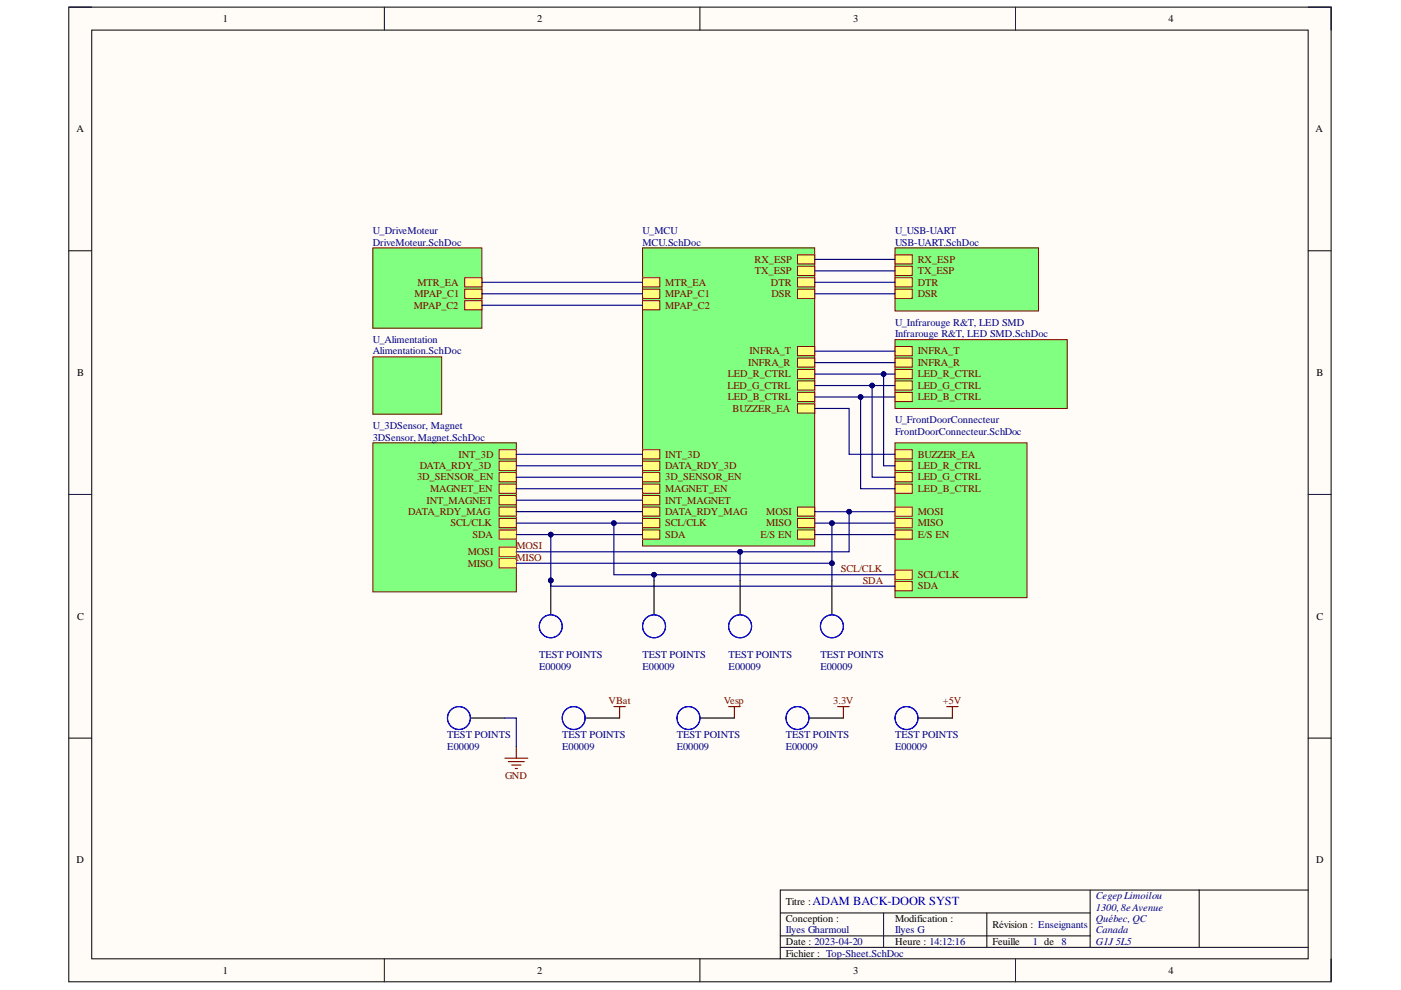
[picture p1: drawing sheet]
<svg xmlns="http://www.w3.org/2000/svg" width="297mm" height="210mm" viewBox="0 0 297 210" stroke-linecap="round" stroke-linejoin="round" font-family="sans-serif">
<defs><g id="words">
<text font-size="2.6" fill="#00f" x="172.3" y="192">ADAM BACK-DOOR SYST</text>
<g font-size="2.2">
<text x="47.2" y="4.7">1</text>
<text x="113.9" y="4.7">2</text>
<text x="180.9" y="4.7">3</text>
<text x="247.7" y="4.7">4</text>
<text x="16.2" y="28.1">A</text>
<text x="278.9" y="28.1">A</text>
<text x="16.3" y="79.7">B</text>
<text x="279.1" y="79.7">B</text>
<text x="16.3" y="131.4">C</text>
<text x="279.1" y="131.4">C</text>
<text x="16.2" y="183">D</text>
<text x="279" y="183">D</text>
<text x="166.6" y="191.8">Titre :</text>
<text x="166.6" y="195.5">Conception :</text>
<text x="189.8" y="195.5">Modification :</text>
<text x="210.4" y="196.7">Révision : Enseignants</text>
<text x="166.6" y="200.4">Date : 2023-04-20</text>
<text x="166.6" y="202.8">Fichier : Top-Sheet.SchDoc</text>
<text x="189.8" y="200.4">Heure : 14:12:16</text>
<text x="210.4" y="200.4">Feuille</text>
<text x="47.2" y="206.4">1</text>
<text x="113.9" y="206.4">2</text>
<text x="180.9" y="206.4">3</text>
<text x="247.7" y="206.4">4</text>
</g>
<g font-size="2.2" fill="#000080">
<text x="79" y="49.6">U_DriveMoteur</text>
<text x="79" y="52.1">DriveMoteur.SchDoc</text>
<text x="136.2" y="49.6">U_MCU</text>
<text x="136.2" y="52.1">MCU.SchDoc</text>
<text x="189.8" y="49.6">U_USB-UART</text>
<text x="189.8" y="52.1">USB-UART.SchDoc</text>
<text x="189.8" y="69.1">U_Infrarouge R&amp;T, LED SMD</text>
<text x="189.8" y="71.5">Infrarouge R&amp;T, LED SMD.SchDoc</text>
<text x="79" y="72.7">U_Alimentation</text>
<text x="79" y="75.2">Alimentation.SchDoc</text>
<text x="189.8" y="89.7">U_FrontDoorConnecteur</text>
<text x="79" y="91">U_3DSensor, Magnet</text>
<text x="79" y="93.4">3DSensor, Magnet.SchDoc</text>
<text x="189.8" y="92.2">FrontDoorConnecteur.SchDoc</text>
<text x="114.3" y="142">E00009</text>
<text x="114.3" y="139.6">TEST POINTS</text>
<text x="136.2" y="142">E00009</text>
<text x="136.2" y="139.6">TEST POINTS</text>
<text x="154.5" y="142">E00009</text>
<text x="154.5" y="139.6">TEST POINTS</text>
<text x="173.9" y="142">E00009</text>
<text x="173.9" y="139.6">TEST POINTS</text>
<text x="94.8" y="159">E00009</text>
<text x="94.8" y="156.6">TEST POINTS</text>
<text x="119.2" y="159">E00009</text>
<text x="119.2" y="156.6">TEST POINTS</text>
<text x="143.5" y="159">E00009</text>
<text x="143.5" y="156.6">TEST POINTS</text>
<text x="166.6" y="159">E00009</text>
<text x="166.6" y="156.6">TEST POINTS</text>
<text x="189.8" y="159">E00009</text>
<text x="189.8" y="156.6">TEST POINTS</text>
<text x="232.3" y="190.6">CegepLimoilou</text>
<text x="166.6" y="197.9">Ilyes Gharmoul</text>
<text x="189.8" y="197.9">Ilyes G</text>
<text x="232.3" y="193.1">1300,8eAvenue</text>
<text x="232.3" y="195.5">Québec, QC</text>
<text x="232.3" y="197.9">Canada</text>
<text x="219" y="200.4">1 de</text>
<text x="225" y="200.4">8</text>
<text x="232.3" y="200.4">G1J 5L5</text>
</g>
<g font-size="2.2" fill="#800000">
<text x="160" y="55.7">RX_ESP</text>
<text x="160.1" y="58.2">TX_ESP</text>
<text x="194.6" y="55.7">RX_ESP</text>
<text x="194.6" y="58.2">TX_ESP</text>
<text x="87.7" y="65.4">MPAP_C2</text>
<text x="87.9" y="63">MPAP_C1</text>
<text x="88.5" y="60.5">MTR_EA</text>
<text x="141" y="63">MPAP_C1</text>
<text x="141" y="65.4">MPAP_C2</text>
<text x="141" y="60.5">MTR_EA</text>
<text x="163.5" y="60.5">DTR</text>
<text x="163.5" y="63">DSR</text>
<text x="194.6" y="63">DSR</text>
<text x="194.6" y="60.5">DTR</text>
<text x="158.6" y="77.6">INFRA_R</text>
<text x="158.9" y="75.2">INFRA_T</text>
<text x="194.6" y="75.2">INFRA_T</text>
<text x="194.6" y="77.6">INFRA_R</text>
<text x="154.2" y="82.4">LED_G_CTRL</text>
<text x="154.3" y="80">LED_R_CTRL</text>
<text x="194.6" y="80">LED_R_CTRL</text>
<text x="194.6" y="82.4">LED_G_CTRL</text>
<text x="154.3" y="84.9">LED_B_CTRL</text>
<text x="155.3" y="87.3">BUZZER_EA</text>
<text x="194.6" y="84.9">LED_B_CTRL</text>
<text x="88.4" y="101.9">3D_SENSOR_EN</text>
<text x="89" y="99.5">DATA_RDY_3D</text>
<text x="97.2" y="97.1">INT_3D</text>
<text x="141" y="101.9">3D_SENSOR_EN</text>
<text x="141" y="97.1">INT_3D</text>
<text x="141" y="99.5">DATA_RDY_3D</text>
<text x="194.6" y="97.1">BUZZER_EA</text>
<text x="194.6" y="99.5">LED_R_CTRL</text>
<text x="194.6" y="101.9">LED_G_CTRL</text>
<text x="90.4" y="106.8">INT_MAGNET</text>
<text x="91.2" y="104.3">MAGNET_EN</text>
<text x="141" y="104.3">MAGNET_EN</text>
<text x="141" y="106.8">INT_MAGNET</text>
<text x="194.6" y="104.3">LED_B_CTRL</text>
<text x="86.6" y="109.2">DATA_RDY_MAG</text>
<text x="95.5" y="111.6">SCL/CLK</text>
<text x="141" y="111.6">SCL/CLK</text>
<text x="141" y="109.2">DATA_RDY_MAG</text>
<text x="162.4" y="109.2">MOSI</text>
<text x="162.4" y="111.6">MISO</text>
<text x="194.6" y="109.2">MOSI</text>
<text x="194.6" y="111.6">MISO</text>
<text x="99.2" y="117.7">MOSI</text>
<text x="100.2" y="114">SDA</text>
<text x="109.5" y="116.5">MOSI</text>
<text x="109.5" y="118.9">MISO</text>
<text x="141" y="114">SDA</text>
<text x="161.3" y="114">E/S EN</text>
<text x="194.6" y="114">E/S EN</text>
<text x="99.2" y="120.1">MISO</text>
<text x="178.3" y="121.3">SCL/CLK</text>
<text x="182.9" y="123.8">SDA</text>
<text x="194.6" y="122.6">SCL/CLK</text>
<text x="194.6" y="125">SDA</text>
<text x="129" y="149.3">VBat</text>
<text x="153.5" y="149.3">Vesp</text>
<text x="176.7" y="149.3">3.3V</text>
<text x="199.9" y="149.3">+5V</text>
<text x="107.1" y="165.1">GND</text>
</g>
</g></defs>
<path d="M14.6 1.5h267.6v206.7h-267.6z" fill-rule="evenodd" fill="#fffcf8"/>
<path d="M14.6 1.5h267.6v206.7h-267.6z" fill="none" stroke="#000" stroke-width=".21"/>
<path d="M19.4 6.4h258v196.9h-258z" fill-rule="evenodd" fill="#fffcf8"/>
<g fill="none" stroke="#000" stroke-width=".21">
<path d="M14.6 1.5h4.8M19.4 6.4h258v196.9h-258zM81.5 1.5v4.9M148.4 1.5v4.9M215.3 1.5v4.9M277.4 1.5h4.8v4.9M14.6 53.2h4.8M277.4 53.2h4.8M14.6 104.8h4.8M277.4 104.8h4.8M14.6 156.5h4.8M277.4 156.5h4.8"/>
<path d="M165.4 193.6h65.7M165.4 198.4h65.7M187.3 193.6v7.3M209.2 193.6v7.3M231.1 188.7v12.2M254.2 188.7v12.2M277.4 188.7h-112v14.6M81.5 203.3v4.9M148.4 203.3v4.9M165.4 200.9h112M215.3 203.3v4.9M282.2 203.3v4.9"/>
</g>
<path d="M79.1 75.7h14.6v12.1h-14.6z" fill-rule="evenodd" fill="#80ff80"/>
<path d="M79.1 75.7h14.6v12.1h-14.6z" fill="none" stroke="#800000" stroke-width=".21"/>
<path d="M79.1 52.6h23.1v17h-23.1z" fill-rule="evenodd" fill="#80ff80"/>
<path d="M79.1 52.6h23.1v17h-23.1z" fill="none" stroke="#800000" stroke-width=".21"/>
<path d="M98.5 61.3h3.7v2h-3.7z" fill-rule="evenodd" fill="#ffff80"/>
<path d="M98.5 61.3h3.7v2h-3.7z" fill="none" stroke="#800000" stroke-width=".21"/>
<path d="M98.5 63.7h3.7v2h-3.7z" fill-rule="evenodd" fill="#ffff80"/>
<path d="M98.5 63.7h3.7v2h-3.7z" fill="none" stroke="#800000" stroke-width=".21"/>
<path d="M98.5 58.9h3.7v1.9h-3.7z" fill-rule="evenodd" fill="#ffff80"/>
<path d="M98.5 58.9h3.7v1.9h-3.7z" fill="none" stroke="#800000" stroke-width=".21"/>
<path d="M136.2 52.6h36.5v63.2h-36.5z" fill-rule="evenodd" fill="#80ff80"/>
<path d="M136.2 52.6h36.5v63.2h-36.5z" fill="none" stroke="#800000" stroke-width=".21"/>
<path d="M169.1 78.3h3.6v2h-3.6z" fill-rule="evenodd" fill="#ffff80"/>
<path d="M169.1 78.3h3.6v2h-3.6z" fill="none" stroke="#800000" stroke-width=".21"/>
<path d="M169.1 80.8h3.6v1.9h-3.6z" fill-rule="evenodd" fill="#ffff80"/>
<path d="M169.1 80.8h3.6v1.9h-3.6z" fill="none" stroke="#800000" stroke-width=".21"/>
<path d="M169.1 83.2h3.6v1.9h-3.6z" fill-rule="evenodd" fill="#ffff80"/>
<path d="M169.1 83.2h3.6v1.9h-3.6z" fill="none" stroke="#800000" stroke-width=".21"/>
<path d="M136.2 61.3h3.7v2h-3.7z" fill-rule="evenodd" fill="#ffff80"/>
<path d="M136.2 61.3h3.7v2h-3.7z" fill="none" stroke="#800000" stroke-width=".21"/>
<path d="M136.2 63.7h3.7v2h-3.7z" fill-rule="evenodd" fill="#ffff80"/>
<path d="M136.2 63.7h3.7v2h-3.7z" fill="none" stroke="#800000" stroke-width=".21"/>
<path d="M169.1 107.5h3.6v2h-3.6z" fill-rule="evenodd" fill="#ffff80"/>
<path d="M169.1 107.5h3.6v2h-3.6z" fill="none" stroke="#800000" stroke-width=".21"/>
<path d="M169.1 109.9h3.6v2h-3.6z" fill-rule="evenodd" fill="#ffff80"/>
<path d="M169.1 109.9h3.6v2h-3.6z" fill="none" stroke="#800000" stroke-width=".21"/>
<path d="M169.1 75.9h3.6v1.9h-3.6z" fill-rule="evenodd" fill="#ffff80"/>
<path d="M169.1 75.9h3.6v1.9h-3.6z" fill="none" stroke="#800000" stroke-width=".21"/>
<path d="M136.2 58.9h3.7v1.9h-3.7z" fill-rule="evenodd" fill="#ffff80"/>
<path d="M136.2 58.9h3.7v1.9h-3.7z" fill="none" stroke="#800000" stroke-width=".21"/>
<path d="M169.1 85.6h3.6v2h-3.6z" fill-rule="evenodd" fill="#ffff80"/>
<path d="M169.1 85.6h3.6v2h-3.6z" fill="none" stroke="#800000" stroke-width=".21"/>
<path d="M136.2 112.4h3.7v1.9h-3.7z" fill-rule="evenodd" fill="#ffff80"/>
<path d="M136.2 112.4h3.7v1.9h-3.7z" fill="none" stroke="#800000" stroke-width=".21"/>
<path d="M169.1 73.5h3.6v1.9h-3.6z" fill-rule="evenodd" fill="#ffff80"/>
<path d="M169.1 73.5h3.6v1.9h-3.6z" fill="none" stroke="#800000" stroke-width=".21"/>
<path d="M169.1 54h3.6v2h-3.6z" fill-rule="evenodd" fill="#ffff80"/>
<path d="M169.1 54h3.6v2h-3.6z" fill="none" stroke="#800000" stroke-width=".21"/>
<path d="M169.1 56.5h3.6v1.9h-3.6z" fill-rule="evenodd" fill="#ffff80"/>
<path d="M169.1 56.5h3.6v1.9h-3.6z" fill="none" stroke="#800000" stroke-width=".21"/>
<path d="M169.1 58.9h3.6v1.9h-3.6z" fill-rule="evenodd" fill="#ffff80"/>
<path d="M169.1 58.9h3.6v1.9h-3.6z" fill="none" stroke="#800000" stroke-width=".21"/>
<path d="M169.1 61.3h3.6v2h-3.6z" fill-rule="evenodd" fill="#ffff80"/>
<path d="M169.1 61.3h3.6v2h-3.6z" fill="none" stroke="#800000" stroke-width=".21"/>
<path d="M136.2 109.9h3.7v2h-3.7z" fill-rule="evenodd" fill="#ffff80"/>
<path d="M136.2 109.9h3.7v2h-3.7z" fill="none" stroke="#800000" stroke-width=".21"/>
<path d="M136.2 100.2h3.7v2h-3.7z" fill-rule="evenodd" fill="#ffff80"/>
<path d="M136.2 100.2h3.7v2h-3.7z" fill="none" stroke="#800000" stroke-width=".21"/>
<path d="M136.2 102.6h3.7v2h-3.7z" fill-rule="evenodd" fill="#ffff80"/>
<path d="M136.2 102.6h3.7v2h-3.7z" fill="none" stroke="#800000" stroke-width=".21"/>
<path d="M136.2 105.1h3.7v1.9h-3.7z" fill-rule="evenodd" fill="#ffff80"/>
<path d="M136.2 105.1h3.7v1.9h-3.7z" fill="none" stroke="#800000" stroke-width=".21"/>
<path d="M136.2 107.5h3.7v2h-3.7z" fill-rule="evenodd" fill="#ffff80"/>
<path d="M136.2 107.5h3.7v2h-3.7z" fill="none" stroke="#800000" stroke-width=".21"/>
<path d="M136.2 95.4h3.7v1.9h-3.7z" fill-rule="evenodd" fill="#ffff80"/>
<path d="M136.2 95.4h3.7v1.9h-3.7z" fill="none" stroke="#800000" stroke-width=".21"/>
<path d="M136.2 97.8h3.7v1.9h-3.7z" fill-rule="evenodd" fill="#ffff80"/>
<path d="M136.2 97.8h3.7v1.9h-3.7z" fill="none" stroke="#800000" stroke-width=".21"/>
<path d="M169.1 112.4h3.6v1.9h-3.6z" fill-rule="evenodd" fill="#ffff80"/>
<path d="M169.1 112.4h3.6v1.9h-3.6z" fill="none" stroke="#800000" stroke-width=".21"/>
<path d="M189.8 52.6h30.4v13.3h-30.4z" fill-rule="evenodd" fill="#80ff80"/>
<path d="M189.8 52.6h30.4v13.3h-30.4z" fill="none" stroke="#800000" stroke-width=".21"/>
<path d="M189.8 54h3.6v2h-3.6z" fill-rule="evenodd" fill="#ffff80"/>
<path d="M189.8 54h3.6v2h-3.6z" fill="none" stroke="#800000" stroke-width=".21"/>
<path d="M189.8 56.5h3.6v1.9h-3.6z" fill-rule="evenodd" fill="#ffff80"/>
<path d="M189.8 56.5h3.6v1.9h-3.6z" fill="none" stroke="#800000" stroke-width=".21"/>
<path d="M189.8 61.3h3.6v2h-3.6z" fill-rule="evenodd" fill="#ffff80"/>
<path d="M189.8 61.3h3.6v2h-3.6z" fill="none" stroke="#800000" stroke-width=".21"/>
<path d="M189.8 58.9h3.6v1.9h-3.6z" fill-rule="evenodd" fill="#ffff80"/>
<path d="M189.8 58.9h3.6v1.9h-3.6z" fill="none" stroke="#800000" stroke-width=".21"/>
<path d="M79.1 93.9h30.4v31.6h-30.4z" fill-rule="evenodd" fill="#80ff80"/>
<path d="M79.1 93.9h30.4v31.6h-30.4z" fill="none" stroke="#800000" stroke-width=".21"/>
<path d="M105.8 116h3.7v2h-3.7z" fill-rule="evenodd" fill="#ffff80"/>
<path d="M105.8 116h3.7v2h-3.7z" fill="none" stroke="#f00" stroke-width=".21"/>
<path d="M105.8 118.4h3.7v2h-3.7z" fill-rule="evenodd" fill="#ffff80"/>
<path d="M105.8 118.4h3.7v2h-3.7z" fill="none" stroke="#f00" stroke-width=".21"/>
<path d="M105.8 112.4h3.7v1.9h-3.7z" fill-rule="evenodd" fill="#ffff80"/>
<path d="M105.8 112.4h3.7v1.9h-3.7z" fill="none" stroke="#f00" stroke-width=".21"/>
<path d="M105.8 109.9h3.7v2h-3.7z" fill-rule="evenodd" fill="#ffff80"/>
<path d="M105.8 109.9h3.7v2h-3.7z" fill="none" stroke="#800000" stroke-width=".21"/>
<path d="M105.8 100.2h3.7v2h-3.7z" fill-rule="evenodd" fill="#ffff80"/>
<path d="M105.8 100.2h3.7v2h-3.7z" fill="none" stroke="#800000" stroke-width=".21"/>
<path d="M105.8 102.6h3.7v2h-3.7z" fill-rule="evenodd" fill="#ffff80"/>
<path d="M105.8 102.6h3.7v2h-3.7z" fill="none" stroke="#800000" stroke-width=".21"/>
<path d="M105.8 105.1h3.7v1.9h-3.7z" fill-rule="evenodd" fill="#ffff80"/>
<path d="M105.8 105.1h3.7v1.9h-3.7z" fill="none" stroke="#800000" stroke-width=".21"/>
<path d="M105.8 107.5h3.7v2h-3.7z" fill-rule="evenodd" fill="#ffff80"/>
<path d="M105.8 107.5h3.7v2h-3.7z" fill="none" stroke="#800000" stroke-width=".21"/>
<path d="M105.8 95.4h3.7v1.9h-3.7z" fill-rule="evenodd" fill="#ffff80"/>
<path d="M105.8 95.4h3.7v1.9h-3.7z" fill="none" stroke="#800000" stroke-width=".21"/>
<path d="M105.8 97.8h3.7v1.9h-3.7z" fill-rule="evenodd" fill="#ffff80"/>
<path d="M105.8 97.8h3.7v1.9h-3.7z" fill="none" stroke="#800000" stroke-width=".21"/>
<path d="M189.8 93.9h28v32.8h-28z" fill-rule="evenodd" fill="#80ff80"/>
<path d="M189.8 93.9h28v32.8h-28z" fill="none" stroke="#800000" stroke-width=".21"/>
<path d="M189.8 95.4h3.6v1.9h-3.6z" fill-rule="evenodd" fill="#ffff80"/>
<path d="M189.8 95.4h3.6v1.9h-3.6z" fill="none" stroke="#800000" stroke-width=".21"/>
<path d="M189.8 97.8h3.6v1.9h-3.6z" fill-rule="evenodd" fill="#ffff80"/>
<path d="M189.8 97.8h3.6v1.9h-3.6z" fill="none" stroke="#800000" stroke-width=".21"/>
<path d="M189.8 100.2h3.6v2h-3.6z" fill-rule="evenodd" fill="#ffff80"/>
<path d="M189.8 100.2h3.6v2h-3.6z" fill="none" stroke="#800000" stroke-width=".21"/>
<path d="M189.8 102.6h3.6v2h-3.6z" fill-rule="evenodd" fill="#ffff80"/>
<path d="M189.8 102.6h3.6v2h-3.6z" fill="none" stroke="#800000" stroke-width=".21"/>
<path d="M189.8 107.5h3.6v2h-3.6z" fill-rule="evenodd" fill="#ffff80"/>
<path d="M189.8 107.5h3.6v2h-3.6z" fill="none" stroke="#f00" stroke-width=".21"/>
<path d="M189.8 109.9h3.6v2h-3.6z" fill-rule="evenodd" fill="#ffff80"/>
<path d="M189.8 109.9h3.6v2h-3.6z" fill="none" stroke="#f00" stroke-width=".21"/>
<path d="M189.8 112.4h3.6v1.9h-3.6z" fill-rule="evenodd" fill="#ffff80"/>
<path d="M189.8 112.4h3.6v1.9h-3.6z" fill="none" stroke="#800000" stroke-width=".21"/>
<path d="M189.8 120.9h3.6v1.9h-3.6z" fill-rule="evenodd" fill="#ffff80"/>
<path d="M189.8 120.9h3.6v1.9h-3.6z" fill="none" stroke="#f00" stroke-width=".21"/>
<path d="M189.8 123.3h3.6v2h-3.6z" fill-rule="evenodd" fill="#ffff80"/>
<path d="M189.8 123.3h3.6v2h-3.6z" fill="none" stroke="#800000" stroke-width=".21"/>
<path d="M189.8 72h36.5v14.6h-36.5z" fill-rule="evenodd" fill="#80ff80"/>
<path d="M189.8 72h36.5v14.6h-36.5z" fill="none" stroke="#800000" stroke-width=".21"/>
<path d="M189.8 73.5h3.6v1.9h-3.6z" fill-rule="evenodd" fill="#ffff80"/>
<path d="M189.8 73.5h3.6v1.9h-3.6z" fill="none" stroke="#800000" stroke-width=".21"/>
<path d="M189.8 75.9h3.6v2h-3.6z" fill-rule="evenodd" fill="#ffff80"/>
<path d="M189.8 75.9h3.6v2h-3.6z" fill="none" stroke="#800000" stroke-width=".21"/>
<path d="M189.8 78.3h3.6v2h-3.6z" fill-rule="evenodd" fill="#ffff80"/>
<path d="M189.8 78.3h3.6v2h-3.6z" fill="none" stroke="#800000" stroke-width=".21"/>
<path d="M189.8 80.8h3.6v1.9h-3.6z" fill-rule="evenodd" fill="#ffff80"/>
<path d="M189.8 80.8h3.6v1.9h-3.6z" fill="none" stroke="#800000" stroke-width=".21"/>
<path d="M189.8 83.2h3.6v1.9h-3.6z" fill-rule="evenodd" fill="#ffff80"/>
<path d="M189.8 83.2h3.6v1.9h-3.6z" fill="none" stroke="#800000" stroke-width=".21"/>
<g fill="none" stroke="#800000" stroke-width=".24">
<path d="M109.5 158.3v2.5M130.1 149.8h2.5M131.4 149.8v2.4M154.5 149.8h2.4M155.7 149.8v2.4M177.6 149.8h2.4M178.8 149.8v2.4M200.7 149.8h2.4M201.9 149.8v2.4M107 160.8h4.9M107.8 161.5h3.4M108.5 162.2h1.9"/>
<path d="M109.2 162.9h.5"/>
</g>
<path d="M138.7 123.1v7.3M156.9 123.1v7.3M176.4 123.1v7.3M99.7 152.2h7.3M124.1 152.2h7.3M148.4 152.2h7.3M171.5 152.2h7.3M194.6 152.2h7.3" fill="none" stroke="#000" stroke-width=".24"/>
<g fill="none" stroke="#00f" stroke-width=".24">
<circle cx="138.7" cy="132.8" r="2.43"/>
<circle cx="156.9" cy="132.8" r="2.43"/>
<circle cx="176.4" cy="132.8" r="2.43"/>
<circle cx="97.3" cy="152.2" r="2.43"/>
<circle cx="121.6" cy="152.2" r="2.43"/>
<circle cx="146" cy="152.2" r="2.43"/>
<circle cx="169.1" cy="152.2" r="2.43"/>
<circle cx="192.2" cy="152.2" r="2.43"/>
</g>
<circle cx="116.8" cy="123.1" r=".49" fill="#000080"/>
<circle cx="116.8" cy="123.1" r=".49" fill="none" stroke="#000080" stroke-width=".21"/>
<path d="M116.8 123.1v7.3" fill="none" stroke="#000" stroke-width=".24"/>
<circle cx="116.8" cy="123.1" r=".49" fill="#000080"/>
<circle cx="116.8" cy="123.1" r=".49" fill="none" stroke="#000080" stroke-width=".21"/>
<circle cx="116.8" cy="132.8" r="2.43" fill="none" stroke="#00f" stroke-width=".24"/>
<path d="M172.7 76.9h17.1M109.5 110.9h20.6" fill="none" stroke="#000080" stroke-width=".24"/>
<circle cx="130.1" cy="110.9" r=".49" fill="#000080"/>
<circle cx="130.1" cy="110.9" r=".49" fill="none" stroke="#000080" stroke-width=".21"/>
<path d="M102.2 59.9h34M172.7 74.5h17.1M172.7 79.3h14.6M109.5 98.8h26.7M109.5 96.3h26.7M109.5 108.5h26.7M109.5 106.1h26.7M109.5 103.6h26.7M109.5 101.2h26.7" fill="none" stroke="#000080" stroke-width=".24"/>
<circle cx="187.3" cy="79.3" r=".49" fill="#000080"/>
<circle cx="187.3" cy="79.3" r=".49" fill="none" stroke="#000080" stroke-width=".21"/>
<path d="M172.7 81.7h12.2" fill="none" stroke="#000080" stroke-width=".24"/>
<circle cx="184.9" cy="81.7" r=".49" fill="#000080"/>
<circle cx="184.9" cy="81.7" r=".49" fill="none" stroke="#000080" stroke-width=".21"/>
<path d="M172.7 84.2h9.8" fill="none" stroke="#000080" stroke-width=".24"/>
<circle cx="182.5" cy="84.2" r=".49" fill="#000080"/>
<circle cx="182.5" cy="84.2" r=".49" fill="none" stroke="#000080" stroke-width=".21"/>
<path d="M189.8 84.2h-7.3v19.4h7.3" fill="none" stroke="#000080" stroke-width=".24"/>
<circle cx="182.5" cy="84.2" r=".49" fill="#000080"/>
<circle cx="182.5" cy="84.2" r=".49" fill="none" stroke="#000080" stroke-width=".21"/>
<path d="M189.8 81.7h-4.9v19.5h4.9" fill="none" stroke="#000080" stroke-width=".24"/>
<circle cx="184.9" cy="81.7" r=".49" fill="#000080"/>
<circle cx="184.9" cy="81.7" r=".49" fill="none" stroke="#000080" stroke-width=".21"/>
<path d="M189.8 79.3h-2.5v19.5h2.5" fill="none" stroke="#000080" stroke-width=".24"/>
<circle cx="187.3" cy="79.3" r=".49" fill="#000080"/>
<circle cx="187.3" cy="79.3" r=".49" fill="none" stroke="#000080" stroke-width=".21"/>
<path d="M172.7 55h17.1M172.7 57.4h17.1M172.7 59.9h17.1M172.7 62.3h17.1M172.7 86.6h7.3v9.7h9.8M180 108.5h9.8" fill="none" stroke="#000080" stroke-width=".24"/>
<circle cx="180" cy="108.5" r=".49" fill="#000080"/>
<circle cx="180" cy="108.5" r=".49" fill="none" stroke="#000080" stroke-width=".21"/>
<path d="M176.4 110.9h13.4" fill="none" stroke="#000080" stroke-width=".24"/>
<circle cx="176.4" cy="110.9" r=".49" fill="#000080"/>
<circle cx="176.4" cy="110.9" r=".49" fill="none" stroke="#000080" stroke-width=".21"/>
<path d="M102.2 64.7h34M102.2 62.3h34M172.7 108.5h7.3v8.5h-70.5M172.7 113.3h17.1M107 152.2h2.5v6.1" fill="none" stroke="#000080" stroke-width=".24"/>
<circle cx="156.9" cy="117" r=".49" fill="#000080"/>
<circle cx="156.9" cy="117" r=".49" fill="none" stroke="#000080" stroke-width=".21"/>
<circle cx="180" cy="108.5" r=".49" fill="#000080"/>
<circle cx="180" cy="108.5" r=".49" fill="none" stroke="#000080" stroke-width=".21"/>
<path d="M156.9 117v6.1" fill="none" stroke="#000080" stroke-width=".24"/>
<circle cx="156.9" cy="117" r=".49" fill="#000080"/>
<circle cx="156.9" cy="117" r=".49" fill="none" stroke="#000080" stroke-width=".21"/>
<path d="M136.2 110.9h-6v11h59.6" fill="none" stroke="#000080" stroke-width=".24"/>
<circle cx="130.1" cy="110.9" r=".49" fill="#000080"/>
<circle cx="130.1" cy="110.9" r=".49" fill="none" stroke="#000080" stroke-width=".21"/>
<circle cx="138.7" cy="121.9" r=".49" fill="#000080"/>
<circle cx="138.7" cy="121.9" r=".49" fill="none" stroke="#000080" stroke-width=".21"/>
<path d="M172.7 110.9h3.7v8.5h-66.9" fill="none" stroke="#000080" stroke-width=".24"/>
<circle cx="176.4" cy="119.4" r=".49" fill="#000080"/>
<circle cx="176.4" cy="119.4" r=".49" fill="none" stroke="#000080" stroke-width=".21"/>
<circle cx="176.4" cy="110.9" r=".49" fill="#000080"/>
<circle cx="176.4" cy="110.9" r=".49" fill="none" stroke="#000080" stroke-width=".21"/>
<path d="M176.4 119.4v3.7" fill="none" stroke="#000080" stroke-width=".24"/>
<circle cx="176.4" cy="119.4" r=".49" fill="#000080"/>
<circle cx="176.4" cy="119.4" r=".49" fill="none" stroke="#000080" stroke-width=".21"/>
<path d="M138.7 121.8v1.3" fill="none" stroke="#000080" stroke-width=".24"/>
<circle cx="138.7" cy="121.9" r=".49" fill="#000080"/>
<circle cx="138.7" cy="121.9" r=".49" fill="none" stroke="#000080" stroke-width=".21"/>
<path d="M109.5 113.3h26.7" fill="none" stroke="#000080" stroke-width=".24"/>
<circle cx="116.8" cy="113.3" r=".49" fill="#000080"/>
<circle cx="116.8" cy="113.3" r=".49" fill="none" stroke="#000080" stroke-width=".21"/>
<path d="M116.8 113.3v11h73" fill="none" stroke="#000080" stroke-width=".24"/>
<circle cx="116.8" cy="123.1" r=".49" fill="#000080"/>
<circle cx="116.8" cy="123.1" r=".49" fill="none" stroke="#000080" stroke-width=".21"/>
<circle cx="116.8" cy="113.3" r=".49" fill="#000080"/>
<circle cx="116.8" cy="113.3" r=".49" fill="none" stroke="#000080" stroke-width=".21"/>
<use href="#words"/>
</svg>
